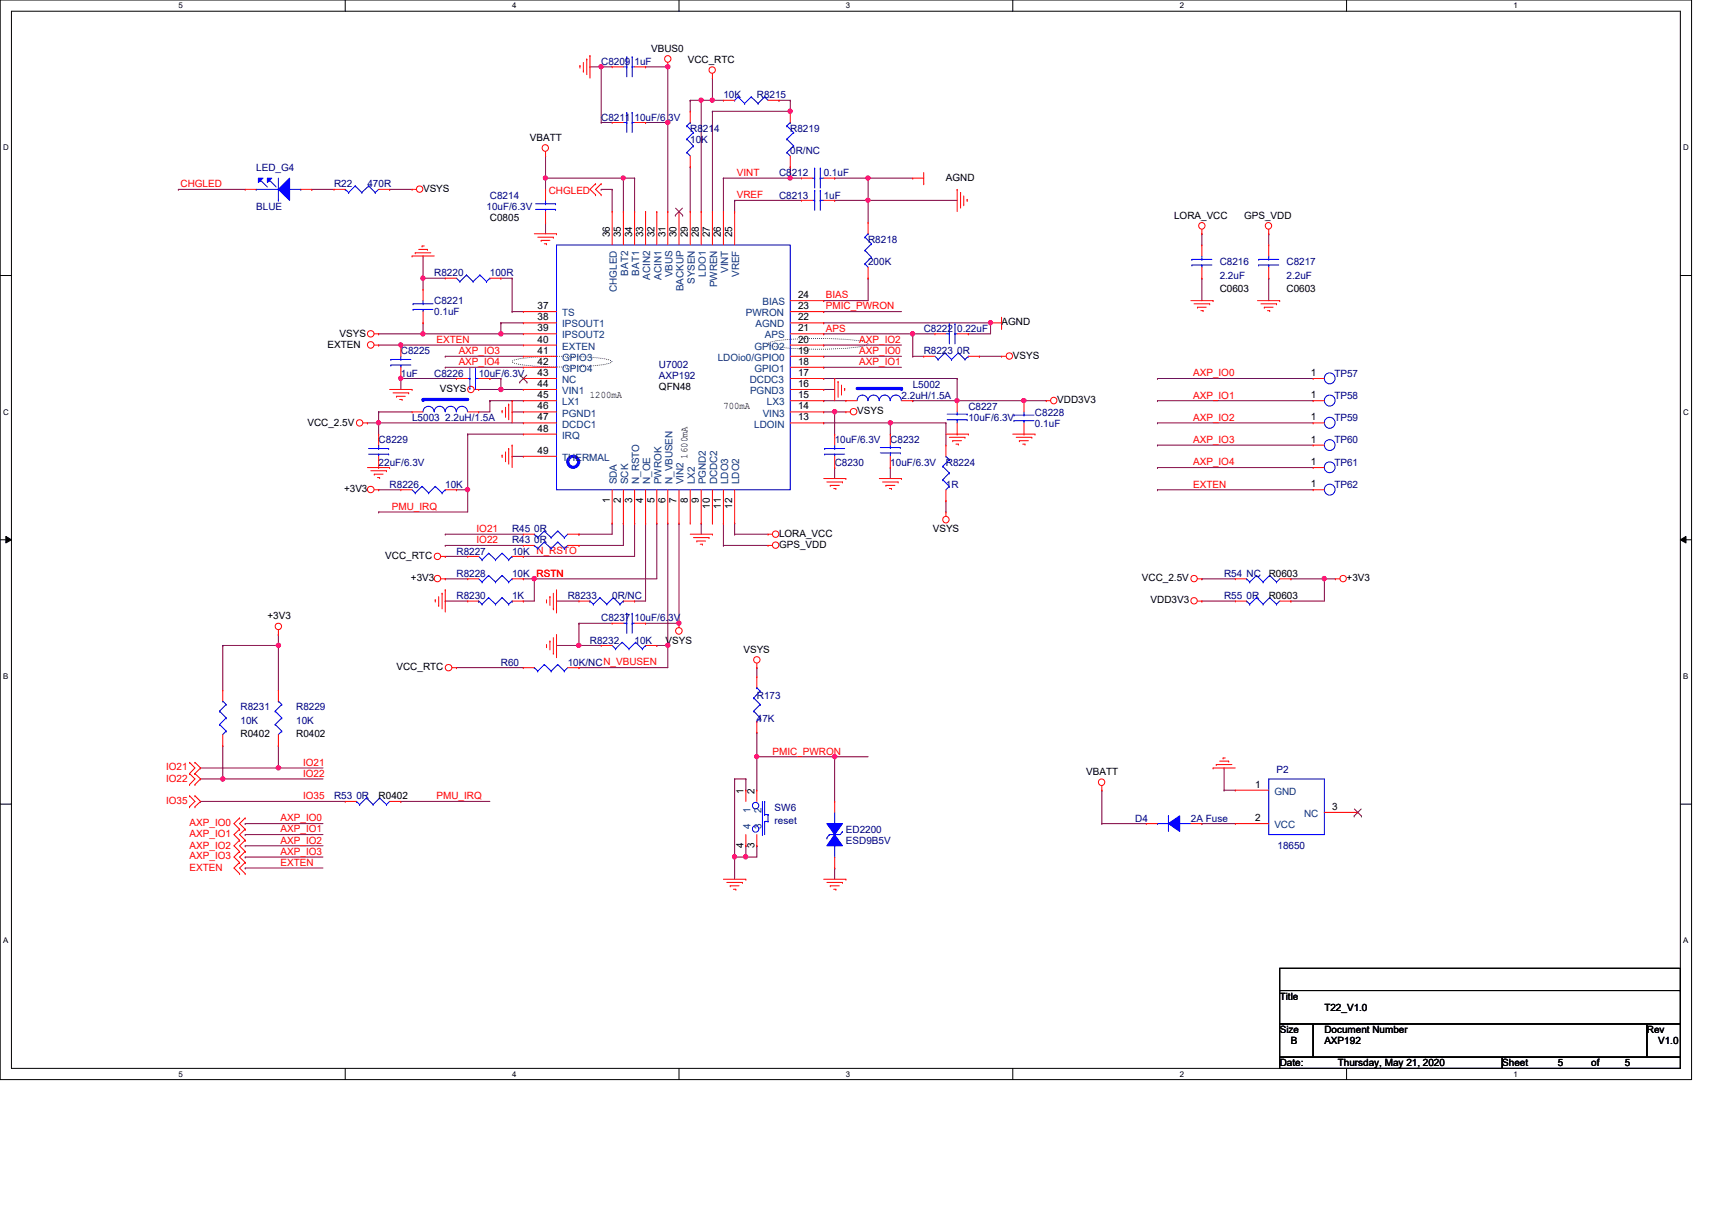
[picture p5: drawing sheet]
<svg xmlns="http://www.w3.org/2000/svg" width="297mm" height="210mm" viewBox="0 0 297 210" stroke-linecap="round" stroke-linejoin="round" font-family="sans-serif">
<defs><g id="words">
<g font-size="1.7" fill="#00007f">
<text x="104.3" y="11.3">C8209 1uF</text>
<text x="125.5" y="17.1">10K</text>
<text x="131.3" y="17.1">R8215</text>
<text x="104.3" y="20.9">C8211 10uF/6.3V</text>
<text x="119.8" y="22.9">R8214</text>
<text x="137.1" y="22.9">R8219</text>
<text x="44.4" y="29.6">LED_G4</text>
<text x="119.8" y="24.8">10K</text>
<text x="137.1" y="26.7">0R/NC</text>
<text x="58" y="32.5">R22</text>
<text x="63.7" y="32.5">470R</text>
<text x="85" y="34.5">C8214</text>
<text x="135.2" y="30.6">C8212</text>
<text x="135.2" y="34.5">C8213</text>
<text x="142.9" y="30.6">0.1uF</text>
<text x="142.9" y="34.5">1uF</text>
<text x="44.4" y="36.4">BLUE</text>
<text x="84.4" y="36.4">10uF/6.3V</text>
<text x="75.4" y="48">R8220</text>
<text x="85" y="48">100R</text>
<text x="150.6" y="42.2">R8218</text>
<text x="150.6" y="46">200K</text>
<text x="211.6" y="46">C8216</text>
<text x="223.2" y="46">C8217</text>
<text x="75.4" y="52.8">C8221</text>
<text x="211.6" y="48.3">2.2uF</text>
<text x="223.2" y="48.3">2.2uF</text>
<text x="75.4" y="54.7">0.1uF</text>
<text x="160.3" y="57.6">C8222 0.22uF</text>
<text x="69.6" y="61.5">C8225</text>
<text x="69.6" y="65.3">1uF</text>
<text x="75.4" y="65.3">C8226</text>
<text x="83.1" y="65.3">10uF/6.3V</text>
<text x="114.3" y="63.8">U7002</text>
<text x="114.3" y="65.7">AXP192</text>
<text x="160.3" y="61.5">R8223 0R</text>
<text x="231.5" y="65.3">TP57</text>
<text x="156.4" y="69.2">2.2uH/1.5A</text>
<text x="158.4" y="67.3">L5002</text>
<text x="168" y="71.1">C8227</text>
<text x="231.5" y="69.2">TP58</text>
<text x="65.7" y="76.9">C8229</text>
<text x="71.5" y="73.1">L5003 2.2uH/1.5A</text>
<text x="144.8" y="76.9">10uF/6.3V</text>
<text x="154.5" y="76.9">C8232</text>
<text x="168" y="73.1">10uF/6.3V</text>
<text x="179.6" y="72.1">C8228</text>
<text x="179.6" y="74">0.1uF</text>
<text x="231.5" y="73.1">TP59</text>
<text x="231.5" y="76.9">TP60</text>
<text x="65.7" y="80.8">22uF/6.3V</text>
<text x="144.8" y="80.8">C8230</text>
<text x="154.5" y="80.8">10uF/6.3V</text>
<text x="164.1" y="80.8">R8224</text>
<text x="231.5" y="80.8">TP61</text>
<text x="67.6" y="84.6">R8226</text>
<text x="77.3" y="84.6">10K</text>
<text x="164.1" y="84.6">1R</text>
<text x="231.5" y="84.6">TP62</text>
<text x="88.9" y="92.4">R45 0R</text>
<text x="88.9" y="94.3">R43 0R</text>
<text x="79.2" y="96.2">R8227</text>
<text x="79.2" y="100.1">R8228</text>
<text x="88.9" y="96.2">10K N_RSTO</text>
<text x="88.9" y="100.1">10K RSTN</text>
<text x="212.4" y="100.1">R54 NC</text>
<text x="79.2" y="103.9">R8230</text>
<text x="88.9" y="103.9">1K</text>
<text x="98.5" y="103.9">R8233</text>
<text x="104.3" y="107.8">C8237 10uF/6.3V</text>
<text x="106.2" y="103.9">0R/NC</text>
<text x="212.4" y="103.9">R55 0R</text>
<text x="102.4" y="111.7">R8232</text>
<text x="110.1" y="111.7">10K</text>
<text x="86.9" y="115.5">R60</text>
<text x="98.5" y="115.5">10K/NCN_VBUSEN</text>
<text x="41.7" y="123.2">R8231</text>
<text x="41.7" y="125.6">10K</text>
<text x="51.4" y="123.2">R8229</text>
<text x="51.4" y="125.6">10K</text>
<text x="131.3" y="121.3">R173</text>
<text x="131.3" y="125.2">47K</text>
<text x="221.5" y="134.1">P2</text>
<text x="58" y="138.7">R53 0R</text>
<text x="134.4" y="142.9">reset</text>
<text x="134.4" y="140.6">SW6</text>
<text x="197" y="142.5">D4</text>
<text x="206.6" y="142.5">2A Fuse</text>
<text x="146.8" y="144.5">ED2200</text>
<text x="146.8" y="146.4">ESD9B5V</text>
<text x="221.7" y="147.2">18650</text>
</g>
<g font-size="1.7">
<text x="113" y="9">VBUS0</text>
<text x="119.3" y="10.9">VCC_RTC</text>
<text x="91.9" y="24.4">VBATT</text>
<text x="73.4" y="33.3">VSYS</text>
<text x="164.1" y="31.4">AGND</text>
<text x="85" y="38.3">C0805</text>
<text x="105.8" y="41.1" transform="rotate(-90 105.8 41.1)">36</text>
<text x="107.7" y="41.1" transform="rotate(-90 107.7 41.1)">35</text>
<text x="109.7" y="41.1" transform="rotate(-90 109.7 41.1)">34</text>
<text x="111.6" y="41.1" transform="rotate(-90 111.6 41.1)">33</text>
<text x="113.5" y="41.1" transform="rotate(-90 113.5 41.1)">32</text>
<text x="115.4" y="41.1" transform="rotate(-90 115.4 41.1)">31</text>
<text x="117.4" y="41.1" transform="rotate(-90 117.4 41.1)">30</text>
<text x="119.3" y="41.1" transform="rotate(-90 119.3 41.1)">29</text>
<text x="121.2" y="41.1" transform="rotate(-90 121.2 41.1)">28</text>
<text x="123.2" y="41.1" transform="rotate(-90 123.2 41.1)">27</text>
<text x="125.1" y="41.1" transform="rotate(-90 125.1 41.1)">26</text>
<text x="127" y="41.1" transform="rotate(-90 127 41.1)">25</text>
<text x="203.7" y="37.9">LORA_VCC</text>
<text x="215.9" y="37.9">GPS_VDD</text>
<text x="93.3" y="53.6">37</text>
<text x="138.5" y="53.6">23</text>
<text x="138.5" y="51.7">24</text>
<text x="211.6" y="50.7">C0603</text>
<text x="223.2" y="50.7">C0603</text>
<text x="58.9" y="58.4">VSYS</text>
<text x="93.3" y="55.6">38</text>
<text x="93.3" y="57.5">39</text>
<text x="93.3" y="59.4">40</text>
<text x="138.5" y="59.4">20</text>
<text x="138.5" y="57.5">21</text>
<text x="138.5" y="55.6">22</text>
<text x="173.8" y="56.4">AGND</text>
<text x="56.8" y="60.3">EXTEN</text>
<text x="93.3" y="61.4">41</text>
<text x="93.3" y="63.3">42</text>
<text x="93.3" y="65.2">43</text>
<text x="138.5" y="65.2">17</text>
<text x="138.5" y="63.3">18</text>
<text x="138.5" y="61.4">19</text>
<text x="175.7" y="62.2">VSYS</text>
<text x="227.5" y="65.2">1</text>
<text x="76.3" y="68">VSYS</text>
<text x="93.3" y="67.1">44</text>
<text x="93.3" y="69.1">45</text>
<text x="93.3" y="71">46</text>
<text x="102.4" y="69">1200mA</text>
<text x="114.3" y="67.6">QFN48</text>
<text x="125.5" y="70.9">700mA</text>
<text x="138.5" y="71">14</text>
<text x="138.5" y="69.1">15</text>
<text x="138.5" y="67.1">16</text>
<text x="148.7" y="71.9">VSYS</text>
<text x="183.4" y="70">VDD3V3</text>
<text x="227.5" y="69.1">1</text>
<text x="53.3" y="73.8">VCC_2.5V</text>
<text x="93.3" y="72.9">47</text>
<text x="93.3" y="74.9">48</text>
<text x="138.5" y="72.9">13</text>
<text x="227.5" y="72.9">1</text>
<text x="227.5" y="76.8">1</text>
<text x="93.3" y="78.7">49</text>
<text x="119.3" y="79.5" transform="rotate(-90 119.3 79.5)">1600mA</text>
<text x="227.5" y="80.7">1</text>
<text x="59.7" y="85.4">+3V3</text>
<text x="105.8" y="87.3" transform="rotate(-90 105.8 87.3)">1</text>
<text x="107.7" y="87.3" transform="rotate(-90 107.7 87.3)">2</text>
<text x="109.7" y="87.3" transform="rotate(-90 109.7 87.3)">3</text>
<text x="111.6" y="87.3" transform="rotate(-90 111.6 87.3)">4</text>
<text x="113.5" y="87.3" transform="rotate(-90 113.5 87.3)">5</text>
<text x="115.4" y="87.3" transform="rotate(-90 115.4 87.3)">6</text>
<text x="117.4" y="87.3" transform="rotate(-90 117.4 87.3)">7</text>
<text x="119.3" y="87.3" transform="rotate(-90 119.3 87.3)">8</text>
<text x="121.2" y="87.3" transform="rotate(-90 121.2 87.3)">9</text>
<text x="123.2" y="88.3" transform="rotate(-90 123.2 88.3)">10</text>
<text x="125.1" y="88.3" transform="rotate(-90 125.1 88.3)">11</text>
<text x="127" y="88.3" transform="rotate(-90 127 88.3)">12</text>
<text x="227.5" y="84.5">1</text>
<text x="135.2" y="93.1">LORA_VCC</text>
<text x="135.2" y="95">GPS_VDD</text>
<text x="161.8" y="92.4">VSYS</text>
<text x="66.8" y="97">VCC_RTC</text>
<text x="71.3" y="100.8">+3V3</text>
<text x="198.1" y="100.8">VCC_2.5V</text>
<text x="220.1" y="100.1">R0603</text>
<text x="233.6" y="100.8">+3V3</text>
<text x="46.4" y="107.4">+3V3</text>
<text x="199.6" y="104.7">VDD3V3</text>
<text x="220.1" y="103.9">R0603</text>
<text x="115.5" y="111.7">VSYS</text>
<text x="129" y="113.2">VSYS</text>
<text x="68.8" y="116.3">VCC_RTC</text>
<text x="41.7" y="127.9">R0402</text>
<text x="51.4" y="127.9">R0402</text>
<text x="129" y="137.7" transform="rotate(-90 129 137.7)">1</text>
<text x="130.9" y="137.7" transform="rotate(-90 130.9 137.7)">2</text>
<text x="188.5" y="134.5">VBATT</text>
<text x="217.8" y="136.7">1</text>
<text x="65.7" y="138.7">R0402</text>
<text x="217.8" y="142.5">2</text>
<text x="231.1" y="140.5">3</text>
<text x="129" y="147.1" transform="rotate(-90 129 147.1)">4</text>
<text x="130.9" y="147.1" transform="rotate(-90 130.9 147.1)">3</text>
<text x="222" y="173.4">Title</text>
<text x="222" y="179.2">Size</text>
<text x="229.8" y="179.2">Document Number</text>
<text x="229.8" y="175.3">T22_V1.0</text>
<text x="285.7" y="179.2">Rev</text>
<text x="222" y="185">Date:</text>
<text x="224" y="181.1">B</text>
<text x="229.8" y="181.1">AXP192</text>
<text x="232.1" y="185">Thursday, May 21, 2020</text>
<text x="260.6" y="185">Sheet</text>
<text x="270.3" y="185">5</text>
<text x="276.1" y="185">of</text>
<text x="281.9" y="185">5</text>
<text x="287.7" y="181.1">V1.0</text>
</g>
<g font-size="1.7" fill="#f00">
<text x="31.3" y="32.5">CHGLED</text>
<text x="95.2" y="33.7">CHGLED</text>
<text x="127.8" y="34.4">VREF</text>
<text x="127.8" y="30.5">VINT</text>
<text x="143.3" y="51.8">BIAS</text>
<text x="143.3" y="53.7">PMIC_PWRON</text>
<text x="75.7" y="59.5">EXTEN</text>
<text x="143.3" y="57.5">APS</text>
<text x="149.1" y="59.5">AXP_IO2</text>
<text x="79.6" y="61.4">AXP_IO3</text>
<text x="79.6" y="63.3">AXP_IO4</text>
<text x="149.1" y="61.4">AXP_IO0</text>
<text x="149.1" y="63.3">AXP_IO1</text>
<text x="207" y="65.3">AXP_IO0</text>
<text x="207" y="69.1">AXP_IO1</text>
<text x="207" y="73">AXP_IO2</text>
<text x="207" y="76.8">AXP_IO3</text>
<text x="207" y="80.7">AXP_IO4</text>
<text x="68" y="88.4">PMU_IRQ</text>
<text x="207" y="84.6">EXTEN</text>
<text x="82.7" y="92.3">IO21</text>
<text x="82.7" y="94.2">IO22</text>
<text x="93.1" y="100">RSTN</text>
<text x="134" y="130.9">PMIC_PWRON</text>
<text x="28.8" y="133.6">IO21</text>
<text x="28.8" y="135.6">IO22</text>
<text x="52.6" y="134.7">IO22</text>
<text x="52.6" y="132.8">IO21</text>
<text x="28.8" y="139.4">IO35</text>
<text x="32.9" y="143.3">AXP_IO0</text>
<text x="48.7" y="142.5">AXP_IO0</text>
<text x="52.6" y="138.6">IO35</text>
<text x="75.7" y="138.6">PMU_IRQ</text>
<text x="32.9" y="145.2">AXP_IO1</text>
<text x="32.9" y="147.2">AXP_IO2</text>
<text x="32.9" y="149.1">AXP_IO3</text>
<text x="48.7" y="144.4">AXP_IO1</text>
<text x="48.7" y="146.3">AXP_IO2</text>
<text x="48.7" y="148.3">AXP_IO3</text>
<text x="32.9" y="151">EXTEN</text>
<text x="48.7" y="150.2">EXTEN</text>
</g>
<g font-size="1.7" fill="#003f7f">
<text x="109" y="47.8" transform="rotate(-90 109 47.8)">BAT2</text>
<text x="110.9" y="47.8" transform="rotate(-90 110.9 47.8)">BAT1</text>
<text x="126.3" y="47.4" transform="rotate(-90 126.3 47.4)">VINT</text>
<text x="107" y="50.6" transform="rotate(-90 107 50.6)">CHGLED</text>
<text x="112.8" y="48.5" transform="rotate(-90 112.8 48.5)">ACIN2</text>
<text x="114.8" y="48.5" transform="rotate(-90 114.8 48.5)">ACIN1</text>
<text x="116.7" y="48.1" transform="rotate(-90 116.7 48.1)">VBUS</text>
<text x="118.6" y="50.5" transform="rotate(-90 118.6 50.5)">BACKUP</text>
<text x="120.6" y="49.3" transform="rotate(-90 120.6 49.3)">SYSEN</text>
<text x="122.5" y="48" transform="rotate(-90 122.5 48)">LDO1</text>
<text x="124.4" y="49.9" transform="rotate(-90 124.4 49.9)">PWREN</text>
<text x="128.3" y="48" transform="rotate(-90 128.3 48)">VREF</text>
<text x="132.3" y="53">BIAS</text>
<text x="97.5" y="54.9">TS</text>
<text x="97.5" y="56.8">IPSOUT1</text>
<text x="97.5" y="58.7">IPSOUT2</text>
<text x="129.4" y="54.9">PWRON</text>
<text x="131.1" y="56.8">AGND</text>
<text x="132.7" y="58.7">APS</text>
<text x="97.5" y="60.7">EXTEN</text>
<text x="97.5" y="62.6">GPIO3</text>
<text x="97.5" y="64.5">GPIO4</text>
<text x="124.5" y="62.6">LDOio0/GPIO0</text>
<text x="130.9" y="64.5">GPIO1</text>
<text x="130.9" y="60.7">GPIO2</text>
<text x="97.5" y="66.5">NC</text>
<text x="97.5" y="68.4">VIN1</text>
<text x="97.5" y="70.3">LX1</text>
<text x="130.1" y="66.5">DCDC3</text>
<text x="130.1" y="68.4">PGND3</text>
<text x="133.1" y="70.3">LX3</text>
<text x="97.5" y="72.3">PGND1</text>
<text x="97.5" y="74.2">DCDC1</text>
<text x="97.5" y="76.1">IRQ</text>
<text x="130.8" y="74.2">LDOIN</text>
<text x="132.3" y="72.3">VIN3</text>
<text x="97.5" y="80">THERMAL</text>
<text x="107" y="84" transform="rotate(-90 107 84)">SDA</text>
<text x="109" y="84" transform="rotate(-90 109 84)">SCK</text>
<text x="110.9" y="84" transform="rotate(-90 110.9 84)">N_RSTO</text>
<text x="112.8" y="84" transform="rotate(-90 112.8 84)">N_OE</text>
<text x="114.8" y="84" transform="rotate(-90 114.8 84)">PWROK</text>
<text x="116.7" y="84" transform="rotate(-90 116.7 84)">N_VBUSEN</text>
<text x="118.6" y="84" transform="rotate(-90 118.6 84)">VIN2</text>
<text x="120.6" y="84" transform="rotate(-90 120.6 84)">LX2</text>
<text x="122.5" y="84" transform="rotate(-90 122.5 84)">PGND2</text>
<text x="124.4" y="84" transform="rotate(-90 124.4 84)">DCDC2</text>
<text x="126.3" y="84" transform="rotate(-90 126.3 84)">LDO3</text>
<text x="128.3" y="84" transform="rotate(-90 128.3 84)">LDO2</text>
<text x="221.1" y="137.9">GND</text>
<text x="130.2" y="143.8" transform="rotate(-90 130.2 143.8)">4</text>
<text x="130.2" y="141" transform="rotate(-90 130.2 141)">1</text>
<text x="132.1" y="143.8" transform="rotate(-90 132.1 143.8)">3</text>
<text x="132.1" y="141" transform="rotate(-90 132.1 141)">2</text>
<text x="221.1" y="143.7">VCC</text>
<text x="226.3" y="141.7">NC</text>
</g>
<g font-size="1.4">
<text x="30.9" y="1.4">5</text>
<text x="88.9" y="1.4">4</text>
<text x="146.8" y="1.4">3</text>
<text x="204.7" y="1.4">2</text>
<text x="262.6" y="1.4">1</text>
<text x=".5" y="26.1">D</text>
<text x="292.1" y="26.1">D</text>
<text x=".5" y="71.9">C</text>
<text x="292.1" y="71.9">C</text>
<text x=".5" y="117.8">B</text>
<text x="292.1" y="117.8">B</text>
<text x=".5" y="163.6">A</text>
<text x="292.1" y="163.6">A</text>
<text x="30.9" y="186.8">5</text>
<text x="88.9" y="186.8">4</text>
<text x="146.8" y="186.8">3</text>
<text x="204.7" y="186.8">2</text>
<text x="262.6" y="186.8">1</text>
</g>
</g></defs>
<path d="M0 0h293.5v187.3h-293.5zM2 1.9h289.5v183.4h-289.5z" fill="none" stroke="#000" stroke-width=".17"/>
<g fill="#fff">
<path d="M30.9 .2h.8v1.5h-.8z"/>
<path d="M30.9 185.5h.8v1.6h-.8z"/>
</g>
<path d="M59.9 0v1.9M59.9 185.3v2" fill="none" stroke="#000" stroke-width=".17"/>
<g fill="#fff">
<path d="M88.9 .2h.7v1.5h-.7z"/>
<path d="M88.9 185.5h.7v1.6h-.7z"/>
</g>
<path d="M117.8 0v1.9M117.8 185.3v2" fill="none" stroke="#000" stroke-width=".17"/>
<g fill="#fff">
<path d="M146.8 .2h.7v1.5h-.7z"/>
<path d="M146.8 185.5h.7v1.6h-.7z"/>
</g>
<path d="M175.7 0v1.9M175.7 185.3v2" fill="none" stroke="#000" stroke-width=".17"/>
<g fill="#fff">
<path d="M204.7 .2h.7v1.5h-.7z"/>
<path d="M204.7 185.5h.7v1.6h-.7z"/>
</g>
<path d="M233.6 0v1.9M233.6 185.3v2" fill="none" stroke="#000" stroke-width=".17"/>
<g fill="#fff">
<path d="M262.6 .2h.8v1.5h-.8z"/>
<path d="M262.6 185.5h.8v1.6h-.8z"/>
<path d="M.5 24.8h1v1.6h-1z"/>
<path d="M292.1 24.8h.9v1.6h-.9z"/>
<path d="M.5 70.7h1v1.5h-1z"/>
<path d="M292.1 70.7h.9v1.5h-.9z"/>
</g>
<path d="M0 47.8h2M291.5 47.8h2" fill="none" stroke="#000" stroke-width=".17"/>
<g fill="#fff">
<path d="M.5 116.5h.9v1.6h-.9z"/>
<path d="M292.1 116.5h.8v1.6h-.8z"/>
</g>
<path d="M0 93.6h2M1 93l1 .6-1 .6zM291.5 93.6l1-.6v1.2zM291.5 93.6h2" fill="none" stroke="#000" stroke-width=".17"/>
<path d="M1 93l1 .6-1 .6zM291.5 93.6l1-.6v1.2z" fill="#000"/>
<g fill="#fff">
<path d="M.5 162.4h.9v1.5h-.9z"/>
<path d="M292.1 162.4h.8v1.5h-.8z"/>
</g>
<path d="M0 139.5h2M291.5 139.5h2" fill="none" stroke="#000" stroke-width=".17"/>
<path d="M133.4 59.5a22.9 22.9 0 0 1 7.1-.8 45.2 45.2 0 0 1 9.6 .6l.5 .3a2.39 2.39 0 0 1-1.7 .6 56 56 0 0 1-15.2-.3l-.4-.3zM89 62.6a22.9 22.9 0 0 1 7.1-.8 45.2 45.2 0 0 1 9.6 .6l.5 .3a2.39 2.39 0 0 1-1.7 .6 56 56 0 0 1-15.2-.3l-.4-.3z" fill="none" stroke="#000" stroke-width=".17" stroke-dasharray="0 .3"/>
<path d="M154.5 73.4h.1M154.5 73.4h9.6M164.1 73.4h.1M164.1 73.4v3.8" fill="none" stroke="#7f003f" stroke-width=".17"/>
<circle cx="154.5" cy="73.3" r=".37" fill="#f0f"/>
<circle cx="154.5" cy="73.3" r=".37" fill="none" stroke="#f0f" stroke-width=".17"/>
<path d="M142.9 73.4h.1M142.9 73.4h11.6M154.5 73.4h.1M154.5 73.4v1.9M131.3 115.8h.1M131.3 115.8v1.6M144.8 131.3h.1M144.8 131.3h5.8" fill="none" stroke="#7f003f" stroke-width=".17"/>
<circle cx="144.8" cy="131.2" r=".37" fill="#f0f"/>
<circle cx="144.8" cy="131.2" r=".37" fill="none" stroke="#f0f" stroke-width=".17"/>
<path d="M104.3 11.6h.1M104.3 11.6h1.9M112 11.6h.1M112 11.6h3.9M131.3 127h.1M131.3 127v4.3M144.8 131.3h.1M144.8 131.3v7.7M144.8 150.6h.1M144.8 150.6v1.9" fill="none" stroke="#7f003f" stroke-width=".17"/>
<circle cx="104.3" cy="11.6" r=".37" fill="#f0f"/>
<circle cx="104.3" cy="11.6" r=".37" fill="none" stroke="#f0f" stroke-width=".17"/>
<path d="M131.3 131.3h.1M131.3 131.3h13.5" fill="none" stroke="#7f003f" stroke-width=".17"/>
<circle cx="131.3" cy="131.2" r=".37" fill="#f0f"/>
<circle cx="131.3" cy="131.2" r=".37" fill="none" stroke="#f0f" stroke-width=".17"/>
<path d="M115.9 90.8h.1M115.9 90.8v21.2h-1.9M114 112h.1" fill="none" stroke="#7f003f" stroke-width=".17"/>
<circle cx="115.9" cy="111.9" r=".37" fill="#f0f"/>
<circle cx="115.9" cy="111.9" r=".37" fill="none" stroke="#f0f" stroke-width=".17"/>
<path d="M73.4 57.9h.1M73.4 57.9h13.5" fill="none" stroke="#7f003f" stroke-width=".17"/>
<circle cx="73.4" cy="57.9" r=".38" fill="#f0f"/>
<circle cx="73.4" cy="57.9" r=".38" fill="none" stroke="#f0f" stroke-width=".17"/>
<g fill="none" stroke="#7f003f" stroke-width=".17">
<path d="M150.6 30.9h.1M150.6 30.9v3.9M65.7 57.9h.1M73.4 56h.1M73.4 56v1.9h-7.7M69.6 65.7h.1M69.6 65.7v1.9M88.9 71.5h.1M88.9 71.5h1.9M125.5 90.8h.1M125.5 90.8v3.8M164.1 86.9h.1"/>
<path d="M164.1 86.9v1.9"/>
</g>
<circle cx="150.6" cy="30.9" r=".37" fill="#f0f"/>
<circle cx="150.6" cy="30.9" r=".37" fill="none" stroke="#f0f" stroke-width=".17"/>
<path d="M65.7 73.4h.1M65.7 73.4h25.1" fill="none" stroke="#7f003f" stroke-width=".17"/>
<circle cx="65.7" cy="73.3" r=".37" fill="#f0f"/>
<circle cx="65.7" cy="73.3" r=".37" fill="none" stroke="#f0f" stroke-width=".17"/>
<path d="M65.7 71.5h.1M65.7 71.5h5.8M144.8 71.5h.1M144.8 71.5h2M158.4 61.8h.1M158.4 61.8h1.9M166.1 69.5h.1M166.1 69.5h11.6" fill="none" stroke="#7f003f" stroke-width=".17"/>
<circle cx="166" cy="69.5" r=".37" fill="#f0f"/>
<circle cx="166" cy="69.5" r=".37" fill="none" stroke="#f0f" stroke-width=".17"/>
<path d="M73.4 48.3h.1M73.4 48.3v1.9M114 90.8h.1M114 90.8v9.6" fill="none" stroke="#7f003f" stroke-width=".17"/>
<circle cx="73.4" cy="48.3" r=".38" fill="#f0f"/>
<circle cx="73.4" cy="48.3" r=".38" fill="none" stroke="#f0f" stroke-width=".17"/>
<g fill="none" stroke="#7f003f" stroke-width=".17">
<path d="M119.8 29h.1M119.8 29v7.7M150.6 34.8h.1M150.6 34.8h15.5M73.4 48.3h.1M73.4 44.4h.1M73.4 48.3h3.9M73.4 44.4v3.9M168 57.9h.1M168 57.9h3.9M65.7 73.4h.1M65.7 73.4v1.9"/>
<path d="M81.1 75.3h.1M81.1 75.3h9.7M81.1 85h.1M81.1 85v3.8M106.2 90.8h.1M106.2 90.8v1.9M108.2 90.8h.1M108.2 90.8v3.8M92.7 100.4h.1M92.7 100.4h21.3"/>
</g>
<circle cx="81.1" cy="84.9" r=".37" fill="#f0f"/>
<circle cx="81.1" cy="84.9" r=".37" fill="none" stroke="#f0f" stroke-width=".17"/>
<path d="M119.8 17.4h.1M119.8 17.4v1.9M119.8 17.4h1.9M94.7 38.6h.1M94.7 38.6v2M142.9 57.9h.1M142.9 57.9h19.3M158.4 57.9h.1M65.7 88.8h.1M65.7 88.8h15.4" fill="none" stroke="#7f003f" stroke-width=".17"/>
<circle cx="158.3" cy="57.9" r=".38" fill="#f0f"/>
<circle cx="158.3" cy="57.9" r=".38" fill="none" stroke="#f0f" stroke-width=".17"/>
<g fill="none" stroke="#7f003f" stroke-width=".17">
<path d="M123.6 13.5h.1M123.6 13.5v3.9M108.2 30.9h.1M108.2 30.9v5.8M86.9 48.3h.1M86.9 48.3h2M158.4 57.9h.1M158.4 57.9v3.9M169.9 61.8h.1M169.9 61.8h3.9M90.8 96.5h.1M110.1 90.8h.1"/>
<path d="M110.1 90.8v5.7h-19.3M77.3 100.4h.1M77.3 100.4h3.8"/>
</g>
<circle cx="108.1" cy="30.9" r=".37" fill="#f0f"/>
<circle cx="108.1" cy="30.9" r=".37" fill="none" stroke="#f0f" stroke-width=".17"/>
<path d="M108.2 30.9h.1M108.2 30.9h1.9M110.1 30.9h.1M110.1 30.9v5.8M137.1 30.9h.1M137.1 30.9h2" fill="none" stroke="#7f003f" stroke-width=".17"/>
<circle cx="137.1" cy="30.9" r=".37" fill="#f0f"/>
<circle cx="137.1" cy="30.9" r=".37" fill="none" stroke="#f0f" stroke-width=".17"/>
<path d="M69.6 59.9h.1M69.6 59.9h21.2M142.9 52.2h.1M142.9 52.2h7.7M77.3 96.5h.1M77.3 96.5h3.8" fill="none" stroke="#7f003f" stroke-width=".17"/>
<circle cx="69.5" cy="59.8" r=".37" fill="#f0f"/>
<circle cx="69.5" cy="59.8" r=".37" fill="none" stroke="#f0f" stroke-width=".17"/>
<path d="M127.5 34.8h.1M127.5 34.8v1.9M144.8 34.8h.1M144.8 34.8h5.8M150.6 34.8h.1M150.6 34.8v3.8M171.9 56h.1M171.9 56v1.9" fill="none" stroke="#7f003f" stroke-width=".17"/>
<circle cx="150.6" cy="34.7" r=".37" fill="#f0f"/>
<circle cx="150.6" cy="34.7" r=".37" fill="none" stroke="#f0f" stroke-width=".17"/>
<path d="M121.7 17.4h.1M121.7 17.4v19.3M125.5 30.9h.1M125.5 30.9v5.8M144.8 30.9h.1M144.8 30.9h5.8M65.7 59.9h.1M65.7 59.9h3.9M63.8 73.4h.1M65.7 71.5h.1M65.7 71.5v1.9h-1.9" fill="none" stroke="#7f003f" stroke-width=".17"/>
<circle cx="121.6" cy="17.4" r=".37" fill="#f0f"/>
<circle cx="121.6" cy="17.4" r=".37" fill="none" stroke="#f0f" stroke-width=".17"/>
<path d="M86.9 57.9h.1M86.9 57.9h3.9" fill="none" stroke="#7f003f" stroke-width=".17"/>
<circle cx="86.9" cy="57.9" r=".38" fill="#f0f"/>
<circle cx="86.9" cy="57.9" r=".38" fill="none" stroke="#f0f" stroke-width=".17"/>
<g fill="none" stroke="#7f003f" stroke-width=".17">
<path d="M123.6 19.3h.1M123.6 19.3v17.4M127.5 34.8h.1M127.5 34.8h11.6M150.6 30.9h.1M150.6 30.9h7.8M86.9 56h.1M86.9 56h3.9M86.9 56v1.9M142.9 54.1h.1M142.9 54.1h13.5M83.1 71.5h.1"/>
<path d="M85 69.5h.1M85 69.5v2h-1.9M88.9 79.2h.1M88.9 79.2h1.9M142.9 69.5h.1M142.9 69.5h3.9M158.4 69.5h.1M158.4 69.5h7.7M177.7 69.5h.1M177.7 69.5h3.8M127.5 92.7h.1M127.5 90.8h.1"/>
<path d="M127.5 92.7h5.8M127.5 90.8v1.9"/>
</g>
<circle cx="177.6" cy="69.5" r=".37" fill="#f0f"/>
<circle cx="177.6" cy="69.5" r=".37" fill="none" stroke="#f0f" stroke-width=".17"/>
<g fill="none" stroke="#7f003f" stroke-width=".17">
<path d="M150.6 48.3h.1M150.6 48.3v3.9M142.9 65.7h.1M142.9 65.7h23.2M166.1 65.7h.1M166.1 65.7v3.8M121.7 90.8h.1M121.7 90.8v1.9M125.5 94.6h.1M125.5 94.6h7.8M77.3 104.3h.1M77.3 104.3h3.8"/>
<path d="M90.8 104.3h.1M92.7 100.4h.1M92.7 100.4v3.9h-1.9"/>
</g>
<circle cx="92.7" cy="100.4" r=".38" fill="#f0f"/>
<circle cx="92.7" cy="100.4" r=".38" fill="none" stroke="#f0f" stroke-width=".17"/>
<path d="M142.9 56h.1M142.9 56h29M85 69.5h.1M85 69.5h5.8M90.8 100.4h.1M90.8 100.4h1.9" fill="none" stroke="#7f003f" stroke-width=".17"/>
<circle cx="171.8" cy="56" r=".37" fill="#f0f"/>
<circle cx="171.8" cy="56" r=".37" fill="none" stroke="#f0f" stroke-width=".17"/>
<g fill="none" stroke="#7f003f" stroke-width=".17">
<path d="M115.9 21.3h.1M115.9 21.3v15.4M88.9 48.3h.1M88.9 54.1h.1M88.9 48.3v5.8M88.9 54.1h1.9M81.1 75.3h.1M81.1 75.3v9.7h-1.9M142.9 67.6h.1M142.9 67.6h1.9M65.7 85h.1M65.7 85h3.9"/>
<path d="M79.2 85h.1M100.5 112h.1M100.5 112h3.8M115.9 112h.1M115.9 112v3.8"/>
</g>
<circle cx="115.9" cy="21.2" r=".37" fill="#f0f"/>
<circle cx="115.9" cy="21.2" r=".37" fill="none" stroke="#f0f" stroke-width=".17"/>
<path d="M121.7 17.4h.1M121.7 17.4h1.9" fill="none" stroke="#7f003f" stroke-width=".17"/>
<circle cx="123.6" cy="17.4" r=".37" fill="#f0f"/>
<circle cx="123.6" cy="17.4" r=".37" fill="none" stroke="#f0f" stroke-width=".17"/>
<path d="M208.5 40.6h.1M208.5 48.3h.1M208.5 40.6v1.9M208.5 48.3v3.9M220.1 40.6h.1M220.1 48.3h.1M220.1 40.6v1.9M220.1 48.3v3.9M127.5 148.7h.1M127.5 148.7v3.8M131.3 146.7h.1M131.3 146.7v2" fill="none" stroke="#7f003f" stroke-width=".17"/>
<circle cx="127.4" cy="148.6" r=".38" fill="#f0f"/>
<circle cx="127.4" cy="148.6" r=".38" fill="none" stroke="#f0f" stroke-width=".17"/>
<path d="M127.5 135.1h.1M127.5 135.1h1.9M129.4 148.7h.1M129.4 148.7h1.9" fill="none" stroke="#7f003f" stroke-width=".17"/>
<circle cx="129.4" cy="148.6" r=".38" fill="#f0f"/>
<circle cx="129.4" cy="148.6" r=".38" fill="none" stroke="#f0f" stroke-width=".17"/>
<path d="M94.7 30.9h.1M94.7 30.9h13.5M127.5 135.1h.1M127.5 135.1v13.6M129.4 135.1h.1M129.4 135.1v2M131.3 131.3h.1M131.3 131.3v5.8M129.4 146.7h.1M129.4 146.7v2" fill="none" stroke="#7f003f" stroke-width=".17"/>
<circle cx="94.6" cy="30.9" r=".37" fill="#f0f"/>
<circle cx="94.6" cy="30.9" r=".37" fill="none" stroke="#f0f" stroke-width=".17"/>
<g fill="none" stroke="#7f003f" stroke-width=".17">
<path d="M102.4 11.6h.1M102.4 11.6h1.9M104.3 11.6h.1M104.3 11.6v9.7M123.6 17.4h.1M123.6 19.3h.1M123.6 17.4h1.9M123.6 19.3h13.5M94.7 30.9h.1M94.7 30.9v2M104.3 21.3h.1M104.3 21.3h1.9"/>
<path d="M112 21.3h.1M112 21.3h3.9M100.5 115.8h.1M100.5 115.8h15.4"/>
</g>
<circle cx="137.1" cy="19.3" r=".38" fill="#f0f"/>
<circle cx="137.1" cy="19.3" r=".38" fill="none" stroke="#f0f" stroke-width=".17"/>
<path d="M135.2 17.4h.1M135.2 17.4h1.9M137.1 17.4h.1M137.1 17.4v1.9M144.8 71.5h.1M144.8 71.5v3.8" fill="none" stroke="#7f003f" stroke-width=".17"/>
<circle cx="144.8" cy="71.4" r=".38" fill="#f0f"/>
<circle cx="144.8" cy="71.4" r=".38" fill="none" stroke="#f0f" stroke-width=".17"/>
<path d="M104.3 32.9h.1M104.3 32.9h1.9M106.2 32.9h.1M106.2 32.9v3.8M85 65.7h.1M85 65.7h1.9M86.9 65.7h.1M86.9 65.7v1.9M142.9 71.5h.1M142.9 71.5h1.9M144.8 81.1h.1M144.8 81.1v1.9" fill="none" stroke="#7f003f" stroke-width=".17"/>
<circle cx="86.9" cy="67.6" r=".38" fill="#f0f"/>
<circle cx="86.9" cy="67.6" r=".38" fill="none" stroke="#f0f" stroke-width=".17"/>
<path d="M69.6 65.7h.1M69.6 65.7h9.6" fill="none" stroke="#7f003f" stroke-width=".17"/>
<circle cx="69.5" cy="65.6" r=".37" fill="#f0f"/>
<circle cx="69.5" cy="65.6" r=".37" fill="none" stroke="#f0f" stroke-width=".17"/>
<path d="M115.9 11.6h.1M115.9 11.6v9.7M83.1 67.6h.1M83.1 67.6h3.8" fill="none" stroke="#7f003f" stroke-width=".17"/>
<circle cx="115.9" cy="11.6" r=".37" fill="#f0f"/>
<circle cx="115.9" cy="11.6" r=".37" fill="none" stroke="#f0f" stroke-width=".17"/>
<path d="M94.7 27.1h.1M94.7 27.1v3.8M86.9 67.6h.1M86.9 67.6h3.9M100.5 108.1h.1M100.5 108.1h5.7M112 108.1h.1M112 108.1h5.8" fill="none" stroke="#7f003f" stroke-width=".17"/>
<circle cx="117.8" cy="108.1" r=".37" fill="#f0f"/>
<circle cx="117.8" cy="108.1" r=".37" fill="none" stroke="#f0f" stroke-width=".17"/>
<g fill="none" stroke="#7f003f" stroke-width=".17">
<path d="M30.9 32.9h.1M30.9 32.9h11.6M54.1 32.9h.1M54.1 32.9h3.9M67.6 32.9h.1M67.6 32.9h3.9M77.3 92.7h.1M77.3 94.6h.1M77.3 92.7h13.5M77.3 94.6h13.5M100.5 94.6h.1M100.5 92.7h.1"/>
<path d="M100.5 92.7h5.7M100.5 94.6h7.7M117.8 90.8h.1M117.8 90.8v17.3M79.2 115.8h.1M79.2 115.8h11.6M38.6 135.1h.1M38.6 135.1h17.4M42.5 142.9h.1M42.5 144.8h.1M42.5 146.7h.1M42.5 148.7h.1"/>
<path d="M42.5 150.6h.1M42.5 142.9h13.5M42.5 144.8h13.5M42.5 146.7h13.5M42.5 148.7h13.5M42.5 150.6h13.5"/>
</g>
<circle cx="38.6" cy="135.1" r=".38" fill="#f0f"/>
<circle cx="38.6" cy="135.1" r=".38" fill="none" stroke="#f0f" stroke-width=".17"/>
<path d="M48.3 133.2h.1M48.3 133.2h7.7" fill="none" stroke="#7f003f" stroke-width=".17"/>
<circle cx="48.3" cy="133.2" r=".37" fill="#f0f"/>
<circle cx="48.3" cy="133.2" r=".37" fill="none" stroke="#f0f" stroke-width=".17"/>
<g fill="none" stroke="#7f003f" stroke-width=".17">
<path d="M125.5 30.9h.1M137.1 29h.1M137.1 29v1.9h-11.6M142.9 59.9h.1M142.9 59.9h13.5M77.3 61.8h.1M77.3 63.7h.1M77.3 61.8h13.5M77.3 63.7h13.5M142.9 61.8h.1M142.9 63.7h.1M142.9 61.8h13.5"/>
<path d="M142.9 63.7h13.5M200.8 65.7h.1M200.8 69.5h.1M200.8 73.4h.1M200.8 77.2h.1M200.8 65.7h27M200.8 69.5h27M200.8 73.4h27M200.8 77.2h27M200.8 85h.1M200.8 81.1h.1M200.8 85h27"/>
<path d="M200.8 81.1h27M208.5 100.4h.1M208.5 104.3h.1M208.5 100.4h5.8M208.5 104.3h5.8M224 104.3h.1M229.8 100.4h.1M229.8 100.4h1.9M229.8 100.4v3.9h-5.8M34.8 139h.1M34.8 139h25.1M69.6 139h.1"/>
<path d="M69.6 139h15.4M191.2 137.1h.1M191.2 137.1v5.8M212.4 133.2h.1M212.4 137.1h.1M212.4 133.2v3.9M212.4 137.1h1.9M191.2 142.9h.1M191.2 142.9h7.7M208.5 142.9h.1M208.5 142.9h5.8"/>
</g>
<circle cx="229.7" cy="100.4" r=".38" fill="#f0f"/>
<circle cx="229.7" cy="100.4" r=".38" fill="none" stroke="#f0f" stroke-width=".17"/>
<path d="M38.6 112h.1M38.6 112v7.7M38.6 112h9.7M48.3 112h.1M48.3 112v7.7M34.8 133.2h.1M48.3 129.4h.1M48.3 129.4v3.8h-13.5" fill="none" stroke="#7f003f" stroke-width=".17"/>
<circle cx="48.3" cy="111.9" r=".37" fill="#f0f"/>
<circle cx="48.3" cy="111.9" r=".37" fill="none" stroke="#f0f" stroke-width=".17"/>
<path d="M100.5 108.1h.1M100.5 108.1v3.9" fill="none" stroke="#7f003f" stroke-width=".17"/>
<circle cx="100.4" cy="111.9" r=".37" fill="#f0f"/>
<circle cx="100.4" cy="111.9" r=".37" fill="none" stroke="#f0f" stroke-width=".17"/>
<g fill="none" stroke="#7f003f" stroke-width=".17">
<path d="M112 90.8h.1M112 90.8v13.5h-1.9M154.5 81.1h.1M154.5 81.1v1.9M48.3 110.1h.1M48.3 110.1v1.9M96.6 112h.1M96.6 104.3h.1M96.6 112h3.9M96.6 104.3h3.9M110.1 104.3h.1M224 100.4h.1"/>
<path d="M224 100.4h5.8M34.8 135.1h.1M38.6 129.4h.1M38.6 129.4v5.7h-3.8M127.5 148.7h.1M127.5 148.7h1.9"/>
</g>
<g fill="none" stroke="#f00" stroke-width=".17">
<path d="M100.6 11.4h.1M100.6 11.4v.4M101.2 12.4h.1M101.2 10.8v1.6M101.8 10.2h.1M101.8 10.2v2.8M102.4 9.7h.1M102.4 9.7v3.8M106.2 11.6h.1M106.2 11.6h2M110.1 11.6h1.9M112 11.6h.1"/>
<path d="M115.9 11.6h.1M115.9 10.8v.8M123.6 13.5h.1M123.6 12.7v.8M125.5 17.4h.1M125.5 17.4h2M133.3 17.4h1.9M135.2 17.4h.1M137.1 19.3h.1M137.1 19.3v2M58 32.9h.1M58 32.9h1.9"/>
<path d="M65.7 32.9h1.9M67.6 32.9h.1M71.5 32.9h.1M71.5 32.9h.8M94.7 27.1h.1M94.7 26.3v.8M103.3 31.9h.1M103.3 33.8h.1M103.3 31.9l-.9 1 .9 .9M104.3 31.9h.1M104.3 33.8h.1M104.3 31.9l-1 1 1 .9"/>
<path d="M106.2 21.3h.1M106.2 21.3h2M110.1 21.3h1.9M112 21.3h.1M137.1 29h.1M137.1 27.1v1.9M139.1 30.9h.1M139.1 30.9h1.9M142.9 30.9h1.9M144.8 30.9h.1M150.6 38.6h.1M150.6 38.6v2"/>
<path d="M158.4 30.9h.1M158.4 30.9h1.9M160.3 31.9h.1M160.3 29.9v2M166.1 32.9h.1M166.1 32.9v3.8M166.7 33.4h.1M166.7 33.4v2.7M167.2 35.5h.1M167.2 34v1.5M167.8 34.6h.1M167.8 34.6v.4"/>
<path d="M208.5 39.8v.8M220.1 39.8v.8M64.9 57.9h.8M64.9 59.9h.8M65.7 57.9h.1M65.7 59.9h.1M69.6 59.9h.1M69.6 59.9v1.9M71.5 44.4h.1M71.5 44.4h3.8M72 43.9h.1M72 43.9h2.8"/>
<path d="M72.6 43.3h1.6M73.2 42.7h.1M73.2 42.7h.4M74.2 43.3h.1M92.7 40.6h3.9M93.3 41.1h2.7M93.9 41.7h.1M93.9 41.7h1.5M94.4 42.3h.4M94.8 42.3h.1M96 41.1h.1M96.6 40.6h.1"/>
<path d="M150.6 48.3h.1M150.6 46.4v1.9M171.9 56h.1M171.9 56h1.9M173.8 57h.1M173.8 55v2M206.6 52.2h3.9M207.2 52.7h2.7M207.8 53.3h.1M207.8 53.3h1.5M208.4 53.9h.3M208.5 40.6h.1"/>
<path d="M208.5 48.3h.1M208.5 42.5h.1M208.5 42.5v1.9M208.5 46.4v1.9M208.7 53.9h.1M209.9 52.7h.1M210.5 52.2h.1M218.2 52.2h3.8M218.8 52.7h2.7M219.4 53.3h.1M219.4 53.3h1.5M219.9 53.9h.4"/>
<path d="M220.1 40.6h.1M220.1 48.3h.1M220.1 42.5h.1M220.1 42.5v1.9M220.1 46.4v1.9M220.3 53.9h.1M221.5 52.7h.1M222 52.2h.1M63 73.4h.8M63.8 73.4h.1M65.7 75.3h.1M65.7 75.3v1.9"/>
<path d="M65.7 79.2v1.9M67.6 67.6h3.9M68.2 68.2h2.7M68.8 68.7h.1M68.8 68.7h1.5M69.3 69.3h.5M69.6 65.7h.1M69.6 63.7v2M69.8 69.3h.1M70.9 68.2h.1M71.5 67.6h.1M82.3 67.6h.8"/>
<path d="M83.1 67.6h.1M87.1 71.2h.1M87.1 79h.1M87.1 71.2v.4M87.1 79v.4M87.7 72.2h.1M87.7 79.9h.1M87.7 70.7v1.5M87.7 78.4v1.5M88.3 70.1h.1M88.3 77.8h.1M88.3 70.1v2.7"/>
<path d="M88.3 77.8v2.7M88.9 69.5h.1M88.9 77.2h.1M88.9 69.5v3.9M88.9 77.2v3.9M144.8 65.7h.1M144.8 75.3h.1M144.8 65.7v3.8M144.8 75.3v1.9M144.8 79.2v1.9M145.4 66.2h.1M145.4 66.2v2.7"/>
<path d="M146 68.4h.1M146 66.8v1.6M146.6 67.4h.1M146.6 67.4v.4M146.8 71.5h.1M146.8 71.5h.7M160.3 61.8h.1M160.3 61.8h1.9M164.1 77.2h.1M164.1 75.3h3.9M164.1 77.2v2M164.7 75.9h2.7"/>
<path d="M165.3 76.5h.1M165.3 76.5h1.5M165.9 77h.4M166.1 69.5h.1M166.1 75.3h.1M166.1 69.5v2M166.1 73.4v1.9M166.3 77h.1M167.4 75.9h.1M168 75.3h.1M168 61.8h1.9M169.9 61.8h.1"/>
<path d="M173.8 61.8h.1M173.8 61.8h.8M175.7 75.3h3.9M176.3 75.9h2.7M176.9 76.5h.1M176.9 76.5h1.5M177.5 77h.3M177.7 75.3h.1M177.7 69.5h.1M177.7 69.5v2M177.7 73.4v1.9M177.8 77h.1"/>
<path d="M179 75.9h.1M179.6 75.3h.1M181.5 69.5h.1M181.5 69.5h.8M227.8 73.4h.1M227.8 65.7h.1M227.8 73.4h2M227.8 65.7h2M63.8 81.1h3.8M64.3 81.7h2.8M64.9 82.3h.1M64.9 82.3h1.6"/>
<path d="M64.9 85h.8M65.5 82.8h.4M65.7 85h.1M65.7 81.1h.1M65.9 82.8h.1M67.1 81.7h.1M67.6 81.1h.1M69.6 85h.1M69.6 85h1.9M76.5 96.5h.8M77.3 96.5h.1M77.3 85h1.9"/>
<path d="M79.2 85h.1M90.8 92.7h.1M90.8 92.7h1.9M98.5 92.7h2M100.5 92.7h.1M119.8 92.7h3.8M120.3 93.3h2.7M120.9 93.9h.1M120.9 93.9h1.5M121.5 94.4h.4M121.9 94.4h.1M123 93.3h.1"/>
<path d="M123.6 92.7h.1M133.3 92.7h.1M133.3 94.6h.1M133.3 92.7h.7M133.3 94.6h.7M142.9 83h3.9M143.5 83.6h2.7M144.1 84.2h.1M144.1 84.2h1.5M144.6 84.8h.4M144.8 81.1h.1M145 84.8h.1"/>
<path d="M146.2 83.6h.1M146.8 83h.1M152.6 83h3.8M153.1 83.6h2.7M153.7 84.2h.1M153.7 84.2h1.6M154.3 84.8h.4M154.7 84.8h.1M155.8 83.6h.1M156.4 83h.1M164.1 88.8h.1M164.1 86.9h.1"/>
<path d="M164.1 85v1.9M164.1 88.8v.8M227.8 85h.1M227.8 85h2M38.6 119.7h.1M38.6 119.7v1.9M48.3 110.1h.1M48.3 119.7h.1M48.3 109.3v.8M48.3 119.7v1.9M75.5 104.1h.1M75.5 104.1v.3"/>
<path d="M76.1 105h.1M76.1 103.5v1.5M76.5 100.4h.8M76.7 102.9h.1M76.7 102.9v2.7M77.3 102.3h.1M77.3 100.4h.1M77.3 102.3v3.9M78.4 115.8h.8M79.2 115.8h.1M81.1 104.3h.1M81.1 104.3h2"/>
<path d="M88.9 104.3h1.9M90.8 104.3h.1M94.8 112.2h.1M94.8 104.4h.1M94.8 104.1v.3M94.8 111.8v.4M95.4 111.2h.1M95.4 103.5h.1M95.4 103.5v1.5M95.4 111.2v1.5M96 113.3h.1M96 105.6h.1"/>
<path d="M96 102.9v2.7M96 110.6v2.7M96.6 113.9h.1M96.6 106.2h.1M96.6 102.3v3.9M96.6 110.1v3.8M106.2 108.1h.1M106.2 108.1h2M110.1 108.1h1.9M112 108.1h.1M117.8 108.1h.1M117.8 108.1v.8"/>
<path d="M131.3 115.8h.1M131.3 117.4h.1M131.3 115.1v.7M131.3 117.4v1.9M207.8 100.4h.7M207.8 104.3h.7M208.5 100.4h.1M208.5 104.3h.1M214.3 104.3h.1M214.3 104.3h2M222 104.3h2M224 104.3h.1"/>
<path d="M231.7 100.4h.1M231.7 100.4h.8M32.9 132.2h.1M32.9 134.2h.1M32.9 136.1h.1M32.9 138h.1M32.9 140h.1M32.9 132.2l.9 1-.9 1M32.9 134.2l.9 .9-.9 1M32.9 138l.9 1-.9 1M33.8 134.2h.1M33.8 132.2h.1"/>
<path d="M33.8 136.1h.1M33.8 140h.1M33.8 138h.1M33.8 138l1 1-1 1M33.8 132.2l1 1-1 1M33.8 134.2l1 .9-1 1M38.6 129.4h.1M38.6 127.4v2M48.3 129.4h.1M48.3 127.4v2M59.9 139h.1M59.9 139h1.9"/>
<path d="M67.6 139h2M69.6 139h.1M129.4 137.1h.1M129.4 137.1v1.9M131.3 137.1h.1M131.3 127h.1M131.3 125.1v1.9M131.3 137.1v1.9M191.2 137.1h.1M191.2 136.3v.8M210.5 133.2h.1M210.5 133.2h3.8"/>
<path d="M211 132.6h.1M211 132.6h2.7M211.6 132h1.6M212.2 131.5h.1M212.2 131.5h.4M213.2 132h.1M214.3 137.1h.1M214.3 137.1h5.8M41.6 141.9h.1M41.6 143.8h.1M41.6 149.6h.1M41.6 151.6h.1"/>
<path d="M41.6 145.8h.1M41.6 147.7h.1M41.6 141.9l-1 1 1 .9M41.6 149.6l-1 1 1 1M41.6 143.8l-1 1 1 1M41.6 145.8l-1 .9 1 1M41.6 147.7l-1 1 1 .9M42.5 141.9h.1M42.5 143.8h.1M42.5 149.6h.1M42.5 151.6h.1M42.5 145.8h.1"/>
<path d="M42.5 147.7h.1M42.5 141.9l-.9 1 .9 .9M42.5 149.6l-.9 1 .9 1M42.5 143.8l-.9 1 .9 1M42.5 145.8l-.9 .9 .9 1M42.5 147.7l-.9 1 .9 .9M125.5 152.5h3.9M126.1 153.1h2.7M126.7 153.7h.1M126.7 153.7h1.5M127.3 154.3h.4M127.7 154.3h.1"/>
<path d="M128.8 153.1h.1M129.4 152.5h.1M129.4 146.7h.1M129.4 144.8v1.9M131.3 146.7h.1M131.3 144.8v1.9M142.9 152.5h3.9M143.5 153.1h2.7M144.1 153.7h.1M144.1 153.7h1.5M144.6 154.3h.4M145 154.3h.1"/>
<path d="M146.2 153.1h.1M146.8 152.5h.1M214.3 142.9h.1M214.3 142.9h5.8M229.8 140.9h5.8M235.6 140.9h.1"/>
<circle cx="115.8" cy="10.2" r=".56"/>
<circle cx="123.6" cy="12.1" r=".56"/>
<circle cx="72.8" cy="32.8" r=".56"/>
<circle cx="94.6" cy="25.7" r=".56"/>
<circle cx="208.5" cy="39.2" r=".56"/>
<circle cx="220.1" cy="39.2" r=".56"/>
<circle cx="64.3" cy="59.8" r=".57"/>
<circle cx="64.3" cy="57.9" r=".56"/>
<circle cx="62.4" cy="73.4" r=".56"/>
<circle cx="81.7" cy="67.6" r=".56"/>
<circle cx="148.1" cy="71.4" r=".56"/>
<circle cx="175.1" cy="61.8" r=".56"/>
<circle cx="182.8" cy="69.5" r=".56"/>
<circle cx="64.3" cy="84.9" r=".56"/>
<circle cx="75.9" cy="96.5" r=".56"/>
<circle cx="134.6" cy="92.7" r=".56"/>
<circle cx="134.6" cy="94.6" r=".56"/>
<circle cx="164.1" cy="90.1" r=".56"/>
<circle cx="48.3" cy="108.7" r=".56"/>
<circle cx="75.9" cy="100.4" r=".56"/>
<circle cx="77.8" cy="115.8" r=".56"/>
<circle cx="117.8" cy="109.4" r=".57"/>
<circle cx="131.3" cy="114.5" r=".56"/>
<circle cx="207.2" cy="100.4" r=".56"/>
<circle cx="207.2" cy="104.2" r=".56"/>
<circle cx="233" cy="100.4" r=".56"/>
<circle cx="191.1" cy="135.7" r=".56"/>
</g>
<path d="M222 168h69.5v3.8h-69.5zM222 171.8h69.5v5.8h-69.5zM222 177.6h5.8v5.8h-5.8zM227.8 177.6h57.9v5.8h-57.9zM285.7 177.6h5.8v5.8h-5.8zM222 183.4h38.6v1.9h-38.6zM260.6 183.4h30.9v1.9h-30.9z" fill="none" stroke="#000" stroke-width=".17"/>
<g fill="none" stroke="#00f" stroke-width=".17">
<path d="M108.2 11.6h.6M108.8 9.9h.1M108.8 11.6h.1M108.8 19.5h.1M108.8 9.9v3.4M108.8 19.5v3.5M109.7 11.6h.1M109.7 9.9h.1M109.7 19.5h.1M109.7 11.6h.4M109.7 9.9v3.4M109.7 19.5v3.5"/>
<path d="M127.5 17.4h.1M128.1 16.8h.1M128.1 16.8l1.1 1.1M128.1 16.8l-.6 .6M129.2 17.9h.1M130.3 16.8h.1M130.3 16.8l1.2 1.1M130.3 16.8l-1.1 1.1M131.5 17.9h.1M132.7 16.8h.1M132.7 16.8l.6 .6M132.7 16.8l-1.2 1.1"/>
<path d="M59.9 32.9h.1M59.9 32.9l.6 .5M60.5 33.4h.1M61.6 32.3h.1M61.6 32.3l1.2 1.1M61.6 32.3l-1.1 1.1M62.8 33.4h.1M64 32.3h.1M64 32.3l1.1 1.1M64 32.3l-1.2 1.1M65.1 33.4h.1M65.7 32.9l-.6 .5"/>
<path d="M108.2 21.3h.6M108.8 21.3h.1M109.7 21.3h.1M109.7 21.3h.4M136.5 26.5h.1M136.5 24.1h.1M136.5 21.8h.1M136.5 26.5l.6 .6M136.5 24.1l1.2 1.2M136.5 21.8l1.2 1.2M137.1 21.3h.1M137.1 21.3l-.6 .5"/>
<path d="M137.7 25.3h.1M137.7 23h.1M137.7 25.3l-1.2 1.2M137.7 23l-1.2 1.1M141 30.9h.3M141.3 30.9h.1M141.3 29.2h.1M141.3 29.2v3.4M142.3 29.2h.1M142.3 30.9h.1M142.3 30.9h.6M142.3 29.2v3.4"/>
<path d="M150.1 45.8h.1M150.1 43.4h.1M150.1 41.1h.1M150.1 45.8l.5 .6M150.1 43.4l1.1 1.2M150.1 41.1l1.1 1.2M150.6 40.6h.1M150.6 40.6l-.5 .5M151.2 44.6h.1M151.2 42.3h.1M151.2 44.6l-1.1 1.2M151.2 42.3l-1.1 1.1"/>
<path d="M206.8 45h.1M206.8 46h.1M206.8 45h3.5M206.8 46h3.5M208.5 46h.1M208.5 45h.1M208.5 44.4v.6M208.5 46v.4M218.4 45h.1M218.4 46h.1M218.4 45h3.5M218.4 46h3.5"/>
<path d="M220.1 46h.1M220.1 45h.1M220.1 44.4v.6M220.1 46v.4M64 77.8h3.4M64 78.8h3.4M65.7 78.8h.1M65.7 77.8h.1M65.7 77.2v.6M65.7 78.8v.4M67.4 77.8h.1M67.4 78.8h.1"/>
<path d="M67.8 62.4h.1M67.8 63.3h.1M67.8 62.4h3.5M67.8 63.3h3.5M69.6 63.3h.1M69.6 62.4h.1M69.6 61.8v.6M69.6 63.3v.4M143.1 77.8h.1M143.1 78.8h.1M143.1 77.8h3.5M143.1 78.8h3.5"/>
<path d="M144.8 78.8h.1M144.8 77.8h.1M144.8 77.2v.6M144.8 78.8v.4M148.7 69.5a.93 .93 0 0 1 .9-1 .93 .93 0 0 1 1 1M150.6 69.5a.95 .95 0 0 1 1-1 .95 .95 0 0 1 .9 1M152.6 69.5a.93 .93 0 0 1 .9-1 .93 .93 0 0 1 .9 1M154.5 69.5a.95 .95 0 0 1 .9-1 .95 .95 0 0 1 1 1M162.2 61.8l.6 .6M162.8 62.4h.1M164 61.2h.1M164 61.2l-1.2 1.2"/>
<path d="M164 61.2l1.1 1.2M164.1 79.2h.1M164.1 79.2l.6 .6M164.3 72.8h3.5M164.3 71.8h3.5M164.7 79.8h.1M164.7 79.8l-1.1 1.1M165.1 62.4h.1M166.1 71.8h.1M166.1 72.8h.1M166.1 71.5v.3M166.1 72.8v.6"/>
<path d="M166.3 61.2h.1M166.3 61.2l-1.2 1.2M166.3 61.2l1.1 1.2M167.4 62.4h.1M167.8 72.8h.1M167.8 71.8h.1M168 61.8h.1M168 61.8l-.6 .6M175.9 72h.1M175.9 73h.1M175.9 72h3.5M175.9 73h3.5"/>
<path d="M177.7 73h.1M177.7 72h.1M177.7 71.5v.5M177.7 73v.4M71.5 85l.5 .5M72 85.5h.1M73.2 84.4h.1M73.2 84.4l-1.2 1.1M73.2 84.4l1.2 1.1M74.4 85.5h.1M75.5 84.4h.1M75.5 84.4l-1.1 1.1"/>
<path d="M75.5 84.4l1.2 1.1M76.7 85.5h.1M77.3 85h.1M77.3 85l-.6 .5M92.7 92.7h.1M92.7 92.7l.6 .6M93.3 93.3h.1M94.4 92.1h.1M94.4 92.1l1.2 1.2M94.4 92.1l-1.1 1.2M95.6 93.3h.1M96.8 92.1h.1"/>
<path d="M96.8 92.1l1.1 1.2M96.8 92.1l-1.2 1.2M97.9 93.3h.1M98.5 92.7l-.6 .6M163.6 83.2h.1M163.6 80.9h.1M163.6 83.2l1.1 1.2M163.6 80.9l1.1 1.1M164.7 84.4h.1M164.7 82h.1M164.7 84.4l-.6 .6M164.7 82l-1.1 1.2"/>
<path d="M83.1 104.3h.1M83.1 104.3l.5 .5M83.6 104.8h.1M84.8 103.7h.1M84.8 103.7l1.2 1.1M84.8 103.7l-1.2 1.1M86 104.8h.1M87.1 103.7h.1M87.1 103.7l1.2 1.1M87.1 103.7l-1.1 1.1M88.3 104.8h.1M88.9 104.3h.1"/>
<path d="M88.9 104.3l-.6 .5M108.2 108.1h.6M108.8 106.4h.1M108.8 108.1h.1M108.8 106.4v3.5M109.7 108.1h.1M109.7 106.4h.1M109.7 106.4v3.5M109.7 108.1h.4M131.3 119.3h.1M131.3 119.3l.6 .6M131.9 119.9h.1"/>
<path d="M131.9 119.9l-1.1 1.2M216.3 104.3h.1M216.3 104.3l.5 .5M216.8 104.8h.1M218 103.7h.1M218 103.7l1.2 1.1M218 103.7l-1.2 1.1M219.2 104.8h.1M220.3 103.7h.1M220.3 103.7l1.2 1.1M220.3 103.7l-1.1 1.1M221.5 104.8h.1"/>
<path d="M222 104.3l-.5 .5M38.1 125.7h.1M38.1 123.4h.1M38.1 125.7l1.1 1.1M38.1 123.4l1.1 1.1M38.6 121.6h.1M38.6 121.6l.6 .6M39.2 126.8h.1M39.2 124.5h.1M39.2 122.2h.1M39.2 126.8l-.6 .6M39.2 124.5l-1.1 1.2"/>
<path d="M39.2 122.2l-1.1 1.2M47.7 125.7h.1M47.7 123.4h.1M47.7 125.7l1.2 1.1M47.7 123.4l1.2 1.1M48.3 121.6h.1M48.3 121.6l.6 .6M48.9 126.8h.1M48.9 124.5h.1M48.9 122.2h.1M48.9 126.8l-.6 .6M48.9 124.5l-1.2 1.2"/>
<path d="M48.9 122.2l-1.2 1.2M61.8 139h.1M61.8 139l.6 .6M62.4 139.6h.1M63.6 138.4h.1M63.6 138.4l1.1 1.2M63.6 138.4l-1.2 1.2M64.7 139.6h.1M65.9 138.4h.1M65.9 138.4l1.2 1.2M65.9 138.4l-1.2 1.2M67.1 139.6h.1"/>
<path d="M67.6 139l-.5 .6M130.8 123.4h.1M130.8 121.1h.1M130.8 123.4l1.1 1.1M130.8 121.1l1.1 1.1M131.3 125.1h.1M131.9 124.5h.1M131.9 122.2h.1M131.9 124.5l-.6 .6M131.9 122.2l-1.1 1.2M132.3 139v5.8M132.7 139h.1"/>
<path d="M132.7 139v2.3M220.1 135.1h9.7v9.7h-9.7zM132.3 144.8h.1M132.7 141.3h.1M132.7 142.5h.1M132.7 142.5h.6M132.7 141.3h.6M132.7 142.5v2.3M133.3 142.5h.1M133.3 141.3h.1M133.3 141.3v1.2"/>
<circle cx="230.7" cy="73.3" r=".94"/>
<circle cx="230.7" cy="65.6" r=".94"/>
<circle cx="230.7" cy="84.9" r=".94"/>
<circle cx="131.1" cy="139.8" r=".56"/>
<circle cx="131.1" cy="143.8" r=".56"/>
</g>
<path d="M234.9 141.6h.1M235 140.3l1.2 1.3M236.2 140.3l-1.3 1.3M236.2 141.6h.1" fill="none" stroke="#7f3f00" stroke-width=".17"/>
<path d="M148.7 67.4h7.7" fill="none" stroke="#00f" stroke-width=".55"/>
<circle cx="156.4" cy="67.4" r=".28" fill="#00f"/>
<g fill="none" stroke="#f00" stroke-width=".17">
<path d="M94.7 38.6h.1M94.7 32.9h.1M94.7 32.9v1.9M94.7 36.7v1.9M77.3 48.3h.1M77.3 48.3h1.9M85 48.3h1.9M86.9 48.3h.1M146.8 69.5h.1M146.8 69.5h1.9M156.4 69.5h2M158.4 69.5h.1"/>
<path d="M100.5 104.3h.1M100.5 104.3h1.9M108.2 104.3h1.9M110.1 104.3h.1"/>
</g>
<g fill="none" stroke="#00f" stroke-width=".17">
<path d="M92.9 35.3h3.5M92.9 36.3h3.5M94.7 36.3h.1M94.7 35.3h.1M94.7 34.8v.5M94.7 36.3v.4M96.4 35.3h.1M96.4 36.3h.1M79.2 48.3l.6 .6M79.8 48.9h.1M80.9 47.7h.1M80.9 47.7l-1.1 1.2"/>
<path d="M80.9 47.7l1.2 1.2M82.1 48.9h.1M83.3 47.7h.1M83.3 47.7l-1.2 1.2M83.3 47.7l1.1 1.2M84.4 48.9h.1M85 48.3h.1M85 48.3l-.6 .6M75.3 71.4a.95 .95 0 0 0-1-.9 .95 .95 0 0 0-.9 1M77.2 71.4a.93 .93 0 0 0-.9-.9 .93 .93 0 0 0-1 1M79.2 71.4a.95 .95 0 0 0-1-.9 .95 .95 0 0 0-.9 1M81.1 71.4a.95 .95 0 0 0-1-.9 .95 .95 0 0 0-.9 1"/>
<path d="M102.4 104.3h.1M102.4 104.3l.6 .5M103 104.8h.1M104.1 103.7h.1M104.1 103.7l1.2 1.1M104.1 103.7l-1.1 1.1M105.3 104.8h.1M106.4 103.7h.1M106.4 103.7l1.2 1.1M106.4 103.7l-1.1 1.1M107.6 104.8h.1M108.2 104.3h.1"/>
<path d="M108.2 104.3l-.6 .5"/>
</g>
<path d="M73.4 69.3h7.7" fill="none" stroke="#00f" stroke-width=".55"/>
<circle cx="73.4" cy="69.3" r=".28" fill="#00f"/>
<g fill="none" stroke="#f00" stroke-width=".17">
<path d="M119.8 19.3h.1M119.8 19.3v2M119.8 29h.1M119.8 27.1v1.9M139.1 34.8h.1M139.1 34.8h1.9M142.9 34.8h1.9M144.8 34.8h.1M73.4 56h.1M73.4 50.2h.1M73.4 50.2v2M73.4 54.1v1.9"/>
<path d="M71.5 71.5h.1M71.5 71.5h1.9M81.1 71.5h2M83.1 71.5h.1M154.5 75.3h.1M154.5 75.3v1.9M154.5 79.2v1.9M154.5 81.1h.1M227.8 81.1h.1M227.8 81.1h2"/>
</g>
<g fill="none" stroke="#00f" stroke-width=".17">
<path d="M119.2 26.5h.1M119.2 24.1h.1M119.2 21.8h.1M119.2 26.5l.6 .6M119.2 24.1l1.1 1.2M119.2 21.8l1.1 1.2M119.8 21.3h.1M119.8 21.3l-.6 .5M120.3 25.3h.1M120.3 23h.1M120.3 25.3l-1.1 1.2M120.3 23l-1.1 1.1"/>
<path d="M141 34.8h.3M141.3 34.8h.1M141.3 33h.1M141.3 33v3.5M142.3 33h.1M142.3 34.8h.1M142.3 34.8h.6M142.3 33v3.5M71.7 52.7h.1M71.7 53.7h.1M71.7 52.7h3.4M71.7 53.7h3.4"/>
<path d="M73.4 53.7h.1M73.4 52.7h.1M73.4 52.2v.5M73.4 53.7v.4M152.7 78.6h3.5M152.7 77.6h3.5M154.5 77.6h.1M154.5 78.6h.1M154.5 77.2v.4M154.5 78.6v.6M156.2 78.6h.1M156.2 77.6h.1"/>
<circle cx="230.7" cy="81.1" r=".94"/>
</g>
<path d="M50.2 30.9v3.9l-1.9-1.9z" fill="#00f"/>
<path d="M50.2 30.9v3.9l-1.9-1.9z" fill="none" stroke="#00f" stroke-width=".17"/>
<path d="M46.4 30.9h.8l-.8 .8z" fill="#00f"/>
<path d="M46.4 30.9h.8l-.8 .8z" fill="none" stroke="#00f" stroke-width=".17"/>
<path d="M44.8 30.9h.8l-.8 .8z" fill="#00f"/>
<g fill="none" stroke="#00f" stroke-width=".17">
<path d="M44.4 32.9h.1M44.4 32.9h3.9M44.8 30.9h.8l-.8 .8zM45.2 31.3h.1M45.2 31.3l1.2 1.1M46.8 31.3h.1M46.8 31.3l1.1 1.1M48.3 34.8h.1M48.3 30.9v3.9M50.2 32.9h2M52.2 32.9h.1M81.1 65.7h.4"/>
<path d="M81.5 65.7h.1M81.5 67.4h.1M81.5 63.9v3.5M82.5 67.4h.1M82.5 65.7h.1M82.5 65.7h.6M82.5 63.9v3.5M218 99.8h.1M218 99.8l1.2 1.2M218 99.8l-1.2 1.2M220.3 99.8h.1M220.3 99.8l1.2 1.2"/>
<path d="M220.3 99.8l-1.1 1.2M216.3 100.4h.1M216.3 100.4l.5 .6M216.8 101h.1M219.2 101h.1M221.5 101h.1M222 100.4l-.5 .6M143.9 144.8h.1M143.9 144.8h1.9M144.8 142.9h.1M144.8 148.7h.1M144.8 140.9v2"/>
<path d="M144.8 146.7v2"/>
</g>
<path d="M42.5 32.9h.1M42.5 32.9h1.9M52.2 32.9h1.9M54.1 32.9h.1M79.2 65.7h.1M79.2 65.7h1.9M83.1 65.7h1.9M85 65.7h.1M214.3 100.4h.1M214.3 100.4h2M222 100.4h2M224 100.4h.1" fill="none" stroke="#f00" stroke-width=".17"/>
<path d="M143.5 142.9h2.7l-1.4 1.9z" fill-rule="evenodd" fill="#00f"/>
<path d="M143.5 142.9h2.7l-1.4 1.9zM143.5 145.4h.1M143.9 144.8l-.4 .6M146.2 144.2h.1M146.2 144.2l-.4 .6" fill="none" stroke="#00f" stroke-width=".17"/>
<path d="M144.8 144.8l1.4 1.9h-2.7z" fill-rule="evenodd" fill="#00f"/>
<path d="M144.8 144.8l1.4 1.9h-2.7zM200.8 142.9h.1M200.8 142.9h1.9M202.7 141.5h.1M202.7 141.5v2.7M204.7 142.9h.1M204.7 142.9h1.9" fill="none" stroke="#00f" stroke-width=".17"/>
<path d="M144.8 139h.1M144.8 139v1.9M144.8 150.6h.1M144.8 148.7v1.9" fill="none" stroke="#f00" stroke-width=".17"/>
<path d="M202.7 142.9l2-1.4v2.7z" fill-rule="evenodd" fill="#00f"/>
<g fill="none" stroke="#00f" stroke-width=".17">
<path d="M96.6 42.5h40.5v42.5h-40.5zM164.1 57.9h.6M164.7 56.2h.1M164.7 57.9h.1M164.7 56.2v3.4M165.7 57.9h.1M165.7 56.2h.1M165.7 57.9h.4M165.7 56.2v3.4M83.1 96.5l.5 .6M83.6 97.1h.1M84.8 96h.1"/>
<path d="M84.8 99.8h.1M84.8 96l-1.2 1.1M84.8 96l1.2 1.1M84.8 99.8l-1.2 1.2M84.8 99.8l1.2 1.2M86 97.1h.1M87.1 96h.1M87.1 99.8h.1M87.1 96l-1.1 1.1M87.1 96l1.2 1.1M87.1 99.8l-1.1 1.2M87.1 99.8l1.2 1.2"/>
<path d="M88.3 97.1h.1M88.9 96.5h.1M88.9 96.5l-.6 .6M92.7 94.6h.1M92.7 94.6l.6 .6M93.3 95.2h.1M94.4 94h.1M94.4 94l1.2 1.2M94.4 94l-1.1 1.2M95.6 95.2h.1M96.8 94h.1M96.8 94l1.1 1.2"/>
<path d="M96.8 94l-1.2 1.2M97.9 95.2h.1M98.5 94.6l-.6 .6M83.1 100.4l.5 .6M83.6 101h.1M86 101h.1M88.3 101h.1M88.9 100.4h.1M88.9 100.4l-.6 .6M92.7 115.8h.1M92.7 115.8l.6 .6M93.3 116.4h.1"/>
<path d="M94.4 115.3h.1M94.4 115.3l1.2 1.1M94.4 115.3l-1.1 1.1M95.6 116.4h.1M96.8 115.3h.1M96.8 115.3l1.1 1.1M96.8 115.3l-1.2 1.1M97.9 116.4h.1M98.5 115.8l-.6 .6M106.2 112l.6 .6M106.8 112.6h.1M107.9 111.4h.1"/>
<path d="M107.9 111.4l-1.1 1.2M107.9 111.4l1.2 1.2M109.1 112.6h.1M110.3 111.4h.1M110.3 111.4l-1.2 1.2M110.3 111.4l1.2 1.2M111.5 112.6h.1M112 112h.1M112 112l-.5 .6M202.7 142.9l2-1.4v2.7z"/>
<circle cx="230.7" cy="69.5" r=".94"/>
<circle cx="230.7" cy="77.2" r=".94"/>
</g>
<g fill="none" stroke="#f00" stroke-width=".17">
<path d="M106.2 36.7h.1M106.2 36.7v5.8M108.2 36.7h.1M108.2 36.7v5.8M110.1 36.7h.1M110.1 36.7v5.8M112 36.7h.1M112 36.7v5.8M114 36.7h.1M114 36.7v5.8M115.9 36.7h.1M115.9 36.7v5.8"/>
<path d="M117.8 36.7h.1M117.8 36.7v5.8M119.8 36.7h.1M119.8 36.7v5.8M121.7 36.7h.1M121.7 36.7v5.8M123.6 36.7h.1M123.6 36.7v5.8M125.5 36.7h.1M125.5 36.7v5.8M127.5 36.7h.1M127.5 36.7v5.8"/>
<path d="M90.8 54.1h.1M90.8 56h.1M90.8 57.9h.1M90.8 59.9h.1M90.8 59.9h5.8M90.8 57.9h5.8M90.8 56h5.8M90.8 54.1h5.8M137.1 59.9h5.8M137.1 57.9h5.8M137.1 56h5.8M137.1 54.1h5.8"/>
<path d="M137.1 52.2h5.8M142.9 59.9h.1M142.9 57.9h.1M142.9 56h.1M142.9 54.1h.1M142.9 52.2h.1M162.2 57.9h.1M162.2 57.9h1.9M166.1 57.9h1.9M168 57.9h.1M90.8 61.8h.1M90.8 63.7h.1"/>
<path d="M90.8 65.7h.1M90.8 67.6h.1M90.8 69.5h.1M90.8 71.5h.1M90.8 73.4h.1M90.8 75.3h.1M90.8 79.2h.1M90.8 73.4h5.8M90.8 71.5h5.8M90.8 69.5h5.8M90.8 67.6h5.8M90.8 65.7h5.8"/>
<path d="M90.8 63.7h5.8M90.8 61.8h5.8M90.8 75.3h5.8M90.8 79.2h5.8M137.1 73.4h5.8M137.1 71.5h5.8M137.1 69.5h5.8M137.1 67.6h5.8M137.1 65.7h5.8M137.1 63.7h5.8M137.1 61.8h5.8M142.9 73.4h.1"/>
<path d="M142.9 71.5h.1M142.9 69.5h.1M142.9 67.6h.1M142.9 65.7h.1M142.9 63.7h.1M142.9 61.8h.1M227.8 77.2h.1M227.8 69.5h.1M227.8 77.2h2M227.8 69.5h2M81.1 96.5h.1M81.1 96.5h2"/>
<path d="M88.9 96.5h1.9M90.8 96.5h.1M90.8 94.6h.1M90.8 94.6h1.9M98.5 94.6h2M100.5 94.6h.1M106.2 90.8h.1M106.2 85v5.8M108.2 90.8h.1M108.2 85v5.8M110.1 90.8h.1M110.1 85v5.8"/>
<path d="M112 90.8h.1M112 85v5.8M114 90.8h.1M114 85v5.8M115.9 90.8h.1M115.9 85v5.8M117.8 90.8h.1M117.8 85v5.8M119.8 90.8h.1M119.8 85v5.8M121.7 90.8h.1M121.7 85v5.8"/>
<path d="M123.6 90.8h.1M123.6 85v5.8M125.5 90.8h.1M125.5 85v5.8M127.5 90.8h.1M127.5 85v5.8M81.1 100.4h.1M81.1 100.4h2M88.9 100.4h1.9M90.8 115.8h.1M90.8 100.4h.1M90.8 115.8h1.9"/>
<path d="M98.5 115.8h2M100.5 115.8h.1M104.3 112h.1M104.3 112h1.9M112 112h2M114 112h.1M198.9 142.9h.1M198.9 142.9h1.9M206.6 142.9h1.9M208.5 142.9h.1"/>
</g>
<circle cx="99.5" cy="80.1" r=".95" fill="none" stroke="#00f" stroke-width=".55"/>
<path d="M117.2 37.3h.1M117.2 36.1l1.2 1.2M118.4 36.1l-1.2 1.2M118.4 37.3h.1M90.2 66.3h.1M90.2 65.1l1.2 1.2M91.4 65.1l-1.2 1.2M91.4 66.3h.1" fill="none" stroke="#7f3f00" stroke-width=".17"/>
<circle cx="154.5" cy="73.3" r=".37" fill="#f0f"/>
<circle cx="154.5" cy="73.3" r=".37" fill="none" stroke="#f0f" stroke-width=".17"/>
<circle cx="144.8" cy="131.2" r=".37" fill="#f0f"/>
<circle cx="144.8" cy="131.2" r=".37" fill="none" stroke="#f0f" stroke-width=".17"/>
<circle cx="104.3" cy="11.6" r=".37" fill="#f0f"/>
<circle cx="104.3" cy="11.6" r=".37" fill="none" stroke="#f0f" stroke-width=".17"/>
<circle cx="131.3" cy="131.2" r=".37" fill="#f0f"/>
<circle cx="131.3" cy="131.2" r=".37" fill="none" stroke="#f0f" stroke-width=".17"/>
<circle cx="115.9" cy="111.9" r=".37" fill="#f0f"/>
<circle cx="115.9" cy="111.9" r=".37" fill="none" stroke="#f0f" stroke-width=".17"/>
<circle cx="73.4" cy="57.9" r=".38" fill="#f0f"/>
<circle cx="73.4" cy="57.9" r=".38" fill="none" stroke="#f0f" stroke-width=".17"/>
<circle cx="150.6" cy="30.9" r=".37" fill="#f0f"/>
<circle cx="150.6" cy="30.9" r=".37" fill="none" stroke="#f0f" stroke-width=".17"/>
<circle cx="65.7" cy="73.3" r=".37" fill="#f0f"/>
<circle cx="65.7" cy="73.3" r=".37" fill="none" stroke="#f0f" stroke-width=".17"/>
<circle cx="166" cy="69.5" r=".37" fill="#f0f"/>
<circle cx="166" cy="69.5" r=".37" fill="none" stroke="#f0f" stroke-width=".17"/>
<circle cx="73.4" cy="48.3" r=".38" fill="#f0f"/>
<circle cx="73.4" cy="48.3" r=".38" fill="none" stroke="#f0f" stroke-width=".17"/>
<circle cx="81.1" cy="84.9" r=".37" fill="#f0f"/>
<circle cx="81.1" cy="84.9" r=".37" fill="none" stroke="#f0f" stroke-width=".17"/>
<circle cx="158.3" cy="57.9" r=".38" fill="#f0f"/>
<circle cx="158.3" cy="57.9" r=".38" fill="none" stroke="#f0f" stroke-width=".17"/>
<circle cx="108.1" cy="30.9" r=".37" fill="#f0f"/>
<circle cx="108.1" cy="30.9" r=".37" fill="none" stroke="#f0f" stroke-width=".17"/>
<circle cx="137.1" cy="30.9" r=".37" fill="#f0f"/>
<circle cx="137.1" cy="30.9" r=".37" fill="none" stroke="#f0f" stroke-width=".17"/>
<circle cx="69.5" cy="59.8" r=".37" fill="#f0f"/>
<circle cx="69.5" cy="59.8" r=".37" fill="none" stroke="#f0f" stroke-width=".17"/>
<circle cx="150.6" cy="34.7" r=".37" fill="#f0f"/>
<circle cx="150.6" cy="34.7" r=".37" fill="none" stroke="#f0f" stroke-width=".17"/>
<circle cx="121.6" cy="17.4" r=".37" fill="#f0f"/>
<circle cx="121.6" cy="17.4" r=".37" fill="none" stroke="#f0f" stroke-width=".17"/>
<circle cx="86.9" cy="57.9" r=".38" fill="#f0f"/>
<circle cx="86.9" cy="57.9" r=".38" fill="none" stroke="#f0f" stroke-width=".17"/>
<circle cx="177.6" cy="69.5" r=".37" fill="#f0f"/>
<circle cx="177.6" cy="69.5" r=".37" fill="none" stroke="#f0f" stroke-width=".17"/>
<circle cx="92.7" cy="100.4" r=".38" fill="#f0f"/>
<circle cx="92.7" cy="100.4" r=".38" fill="none" stroke="#f0f" stroke-width=".17"/>
<circle cx="171.8" cy="56" r=".37" fill="#f0f"/>
<circle cx="171.8" cy="56" r=".37" fill="none" stroke="#f0f" stroke-width=".17"/>
<circle cx="115.9" cy="21.2" r=".37" fill="#f0f"/>
<circle cx="115.9" cy="21.2" r=".37" fill="none" stroke="#f0f" stroke-width=".17"/>
<circle cx="123.6" cy="17.4" r=".37" fill="#f0f"/>
<circle cx="123.6" cy="17.4" r=".37" fill="none" stroke="#f0f" stroke-width=".17"/>
<circle cx="127.4" cy="148.6" r=".38" fill="#f0f"/>
<circle cx="127.4" cy="148.6" r=".38" fill="none" stroke="#f0f" stroke-width=".17"/>
<circle cx="129.4" cy="148.6" r=".38" fill="#f0f"/>
<circle cx="129.4" cy="148.6" r=".38" fill="none" stroke="#f0f" stroke-width=".17"/>
<circle cx="94.6" cy="30.9" r=".37" fill="#f0f"/>
<circle cx="94.6" cy="30.9" r=".37" fill="none" stroke="#f0f" stroke-width=".17"/>
<circle cx="137.1" cy="19.3" r=".38" fill="#f0f"/>
<circle cx="137.1" cy="19.3" r=".38" fill="none" stroke="#f0f" stroke-width=".17"/>
<circle cx="144.8" cy="71.4" r=".38" fill="#f0f"/>
<circle cx="144.8" cy="71.4" r=".38" fill="none" stroke="#f0f" stroke-width=".17"/>
<circle cx="86.9" cy="67.6" r=".38" fill="#f0f"/>
<circle cx="86.9" cy="67.6" r=".38" fill="none" stroke="#f0f" stroke-width=".17"/>
<circle cx="69.5" cy="65.6" r=".37" fill="#f0f"/>
<circle cx="69.5" cy="65.6" r=".37" fill="none" stroke="#f0f" stroke-width=".17"/>
<circle cx="115.9" cy="11.6" r=".37" fill="#f0f"/>
<circle cx="115.9" cy="11.6" r=".37" fill="none" stroke="#f0f" stroke-width=".17"/>
<circle cx="117.8" cy="108.1" r=".37" fill="#f0f"/>
<circle cx="117.8" cy="108.1" r=".37" fill="none" stroke="#f0f" stroke-width=".17"/>
<circle cx="38.6" cy="135.1" r=".38" fill="#f0f"/>
<circle cx="38.6" cy="135.1" r=".38" fill="none" stroke="#f0f" stroke-width=".17"/>
<circle cx="48.3" cy="133.2" r=".37" fill="#f0f"/>
<circle cx="48.3" cy="133.2" r=".37" fill="none" stroke="#f0f" stroke-width=".17"/>
<circle cx="229.7" cy="100.4" r=".38" fill="#f0f"/>
<circle cx="229.7" cy="100.4" r=".38" fill="none" stroke="#f0f" stroke-width=".17"/>
<circle cx="48.3" cy="111.9" r=".37" fill="#f0f"/>
<circle cx="48.3" cy="111.9" r=".37" fill="none" stroke="#f0f" stroke-width=".17"/>
<circle cx="100.4" cy="111.9" r=".37" fill="#f0f"/>
<circle cx="100.4" cy="111.9" r=".37" fill="none" stroke="#f0f" stroke-width=".17"/>
<use href="#words"/>
</svg>
